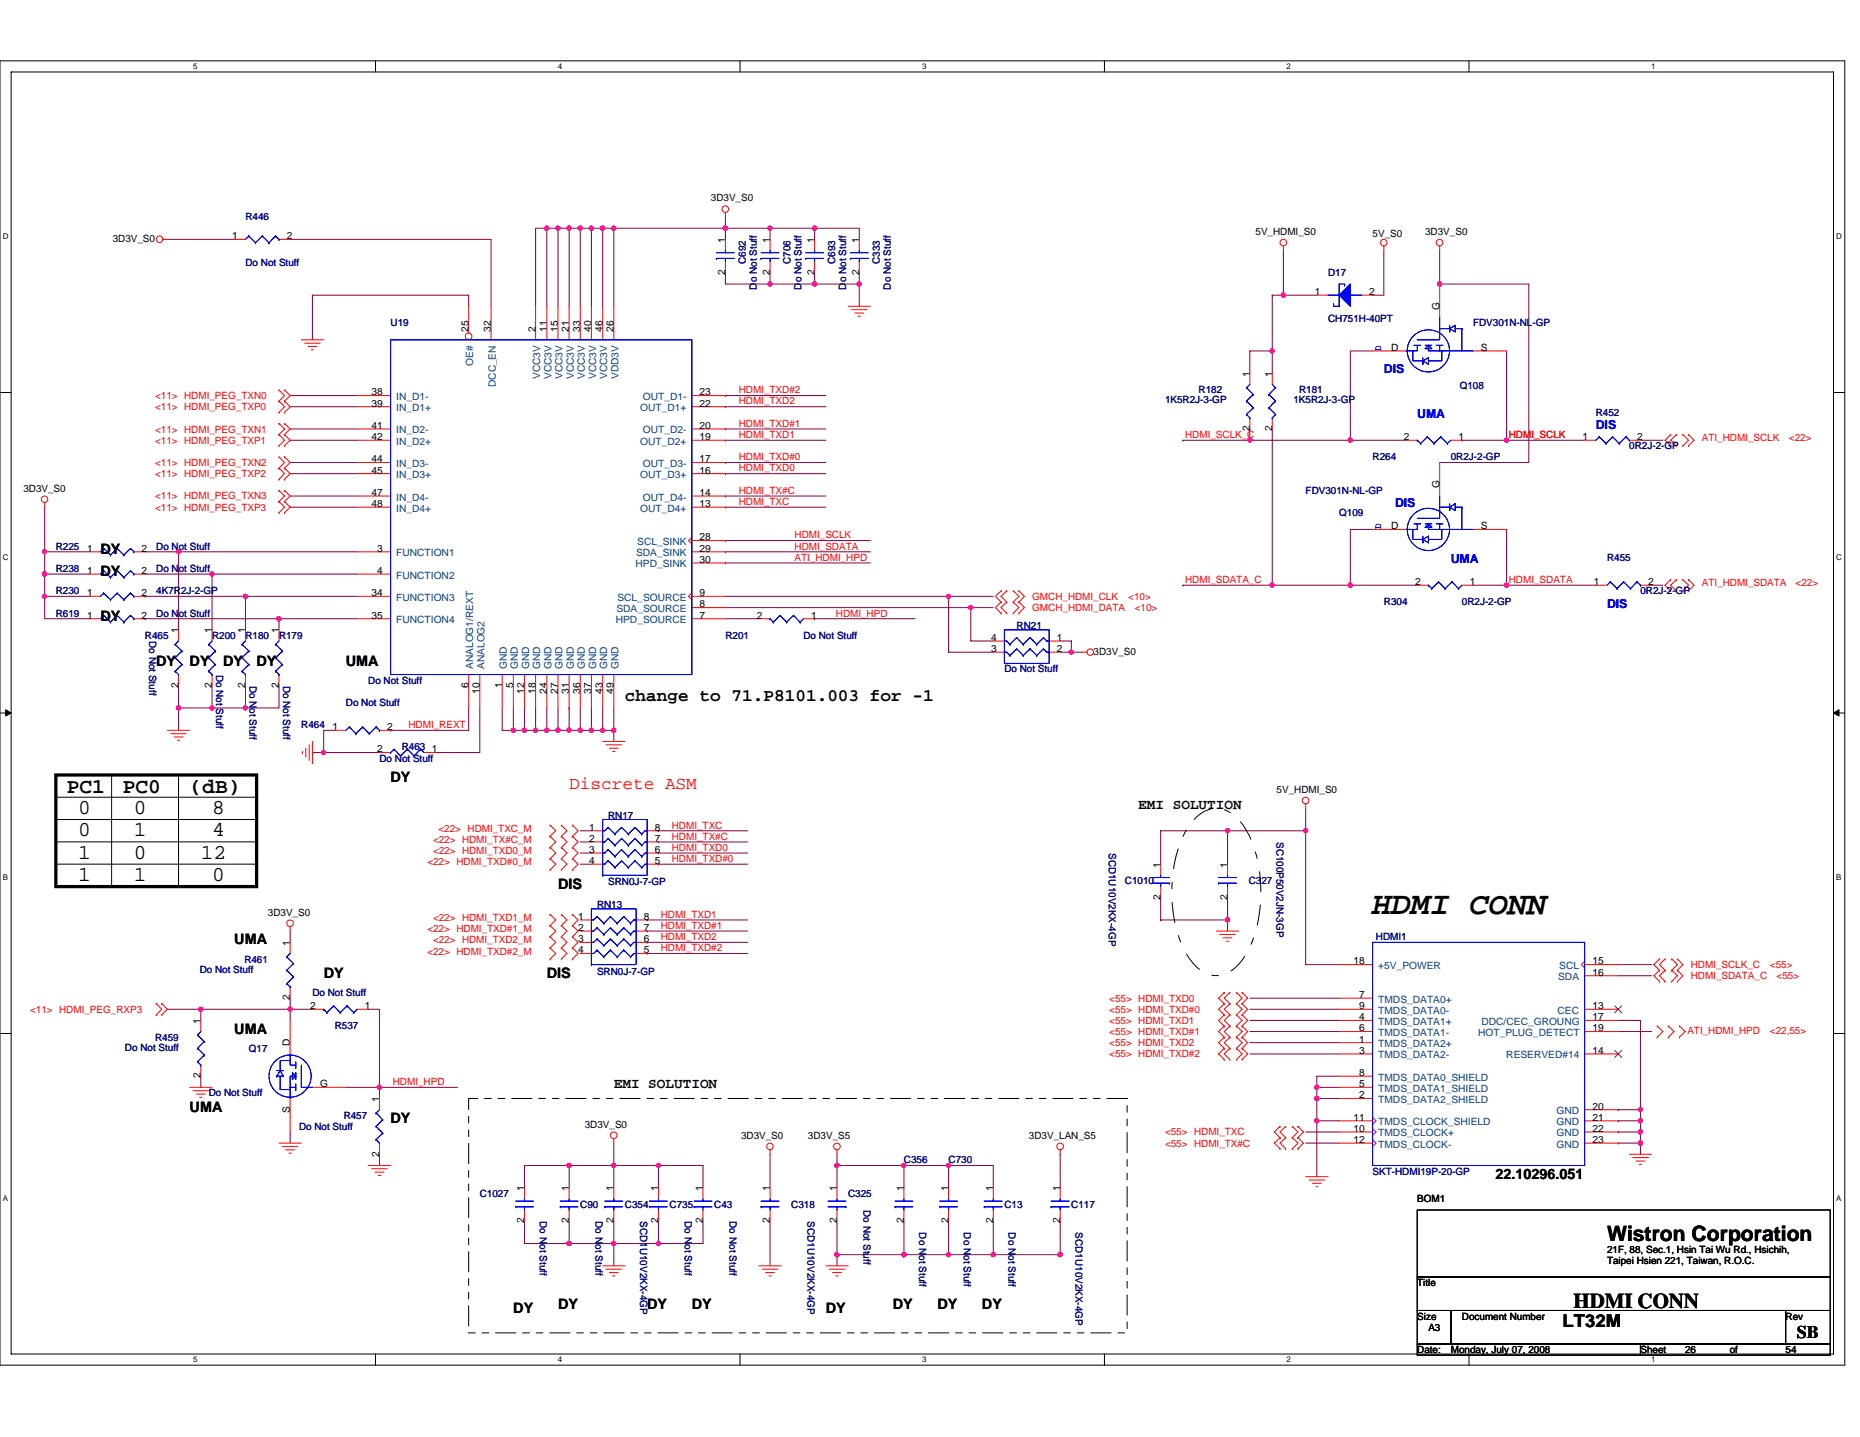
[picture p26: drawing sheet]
<svg xmlns="http://www.w3.org/2000/svg" width="279mm" height="216mm" viewBox="0 0 279 216" stroke-linecap="round" stroke-linejoin="round" font-family="sans-serif">
<defs><g id="words">
<text font-size="4.8" x="206.2" y="137.3">HDMI CONN</text>
<g font-size="3.2">
<text x="10.1" y="119.1">PC1</text>
<text x="18.4" y="119.1">PC0</text>
<text x="28.5" y="119.1">(dB)</text>
<text x="11.7" y="125.6">0</text>
<text x="11.7" y="122.3">0</text>
<text x="20.1" y="122.3">0</text>
<text x="20.1" y="125.6">1</text>
<text x="31.9" y="122.3">8</text>
<text x="31.9" y="125.6">4</text>
<text x="11.7" y="129">1</text>
<text x="20.1" y="129">0</text>
<text x="30.2" y="129">12</text>
<text x="11.7" y="132.3">1</text>
<text x="20.1" y="132.3">1</text>
<text x="31.9" y="132.3">0</text>
<text x="241.4" y="186.4">Wistron Corporation</text>
<text x="236.4" y="196.4">HDMI CONN</text>
</g>
<g font-size="2.7">
<text x="93.9" y="105.3">change to 71.P8101.003 for -1</text>
<text x="234.7" y="199.3">LT32M</text>
<text x="269.9" y="201">SB</text>
</g>
<text font-size="2.7" fill="#f00" x="85.5" y="118.6">Discrete ASM</text>
<g font-size="2.2">
<text x="15.1" y="83.2">DY</text>
<text x="15.1" y="86.6">DY</text>
<text x="15.1" y="93.3">DY</text>
<text x="23.5" y="100">DY</text>
<text x="28.5" y="100">DY</text>
<text x="33.5" y="100">DY</text>
<text x="38.5" y="100">DY</text>
<text x="52" y="100">UMA</text>
<text x="58.7" y="117.4">DY</text>
<text x="171" y="121.6">EMI SOLUTION</text>
<text x="83.8" y="133.5">DIS</text>
<text x="35.2" y="141.9">UMA</text>
<text x="48.6" y="146.9">DY</text>
<text x="82.1" y="146.9">DIS</text>
<text x="35.2" y="155.3">UMA</text>
<text x="28.5" y="167">UMA</text>
<text x="92.2" y="163.5">EMI SOLUTION</text>
<text x="58.7" y="168.7">DY</text>
<text x="224.6" y="177.1">22.10296.051</text>
<text x="77.1" y="197.2">DY</text>
<text x="83.8" y="196.7">DY</text>
<text x="97.2" y="196.7">DY</text>
<text x="103.9" y="196.7">DY</text>
<text x="124.1" y="197.2">DY</text>
<text x="134.1" y="196.7">DY</text>
<text x="140.8" y="196.7">DY</text>
<text x="147.5" y="196.7">DY</text>
</g>
<g font-size="1.8" fill="#00f">
<text x="207.9" y="56.1">DIS</text>
<text x="212.9" y="62.8">UMA</text>
<text x="239.7" y="64.5">DIS</text>
<text x="209.5" y="76.2">DIS</text>
<text x="217.9" y="84.6">UMA</text>
<text x="241.4" y="91.3">DIS</text>
</g>
<g font-size="1.5">
<text x="34.9" y="35.9">1</text>
<text x="43.1" y="35.9">2</text>
<text x="106.8" y="30.3">3D3V_S0</text>
<text x="188.6" y="35.3">5V_HDMI_S0</text>
<text x="206.2" y="35.6">5V_S0</text>
<text x="214.1" y="35.3">3D3V_S0</text>
<text x="16.9" y="36.3">3D3V_S0</text>
<text x="108.9" y="41.3" transform="rotate(-90 108.9 41.3)">2</text>
<text x="108.9" y="36.5" transform="rotate(-90 108.9 36.5)">1</text>
<text x="115.7" y="41.3" transform="rotate(-90 115.7 41.3)">2</text>
<text x="115.7" y="36.5" transform="rotate(-90 115.7 36.5)">1</text>
<text x="122.3" y="41.3" transform="rotate(-90 122.3 41.3)">2</text>
<text x="122.3" y="36.5" transform="rotate(-90 122.3 36.5)">1</text>
<text x="129.1" y="41.3" transform="rotate(-90 129.1 41.3)">2</text>
<text x="129.1" y="36.5" transform="rotate(-90 129.1 36.5)">1</text>
<text x="197.5" y="44.3">1</text>
<text x="205.7" y="44.3">2</text>
<text x="216.2" y="46.5" transform="rotate(-90 216.2 46.5)">G</text>
<text x="70.4" y="49.9" transform="rotate(-90 70.4 49.9)">25</text>
<text x="73.7" y="49.9" transform="rotate(-90 73.7 49.9)">32</text>
<text x="80.4" y="49.9" transform="rotate(-90 80.4 49.9)">2</text>
<text x="82.1" y="49.9" transform="rotate(-90 82.1 49.9)">11</text>
<text x="83.8" y="49.9" transform="rotate(-90 83.8 49.9)">15</text>
<text x="85.5" y="49.9" transform="rotate(-90 85.5 49.9)">21</text>
<text x="87.1" y="49.9" transform="rotate(-90 87.1 49.9)">33</text>
<text x="88.8" y="49.9" transform="rotate(-90 88.8 49.9)">40</text>
<text x="90.5" y="49.9" transform="rotate(-90 90.5 49.9)">46</text>
<text x="92.2" y="49.9" transform="rotate(-90 92.2 49.9)">26</text>
<text x="209" y="52.7">D</text>
<text x="222.4" y="52.7">S</text>
<text x="55.8" y="59.4">38</text>
<text x="105.1" y="59.4">23</text>
<text x="187.7" y="56.6" transform="rotate(-90 187.7 56.6)">1</text>
<text x="191.1" y="56.6" transform="rotate(-90 191.1 56.6)">1</text>
<text x="55.8" y="61.1">39</text>
<text x="55.8" y="64.4">41</text>
<text x="105.1" y="64.4">20</text>
<text x="105.1" y="61.1">22</text>
<text x="187.7" y="64.8" transform="rotate(-90 187.7 64.8)">2</text>
<text x="191.1" y="64.8" transform="rotate(-90 191.1 64.8)">2</text>
<text x="55.8" y="66.1">42</text>
<text x="55.8" y="69.5">44</text>
<text x="55.8" y="71.1">45</text>
<text x="105.1" y="71.1">16</text>
<text x="105.1" y="69.5">17</text>
<text x="105.1" y="66.1">19</text>
<text x="210.9" y="66.1">2</text>
<text x="219.1" y="66.1">1</text>
<text x="237.7" y="66.1">1</text>
<text x="245.9" y="66.1">2</text>
<text x="3.5" y="73.9">3D3V_S0</text>
<text x="55.8" y="74.5">47</text>
<text x="55.8" y="76.2">48</text>
<text x="105.1" y="76.2">13</text>
<text x="105.1" y="74.5">14</text>
<text x="216.2" y="73.4" transform="rotate(-90 216.2 73.4)">G</text>
<text x="13.1" y="82.9">1</text>
<text x="21.3" y="82.9">2</text>
<text x="56.7" y="82.9">3</text>
<text x="105.1" y="81.2">28</text>
<text x="105.1" y="82.9">29</text>
<text x="209" y="79.5">D</text>
<text x="222.4" y="79.5">S</text>
<text x="13.1" y="89.6">1</text>
<text x="13.1" y="86.2">1</text>
<text x="21.3" y="89.6">2</text>
<text x="21.3" y="86.2">2</text>
<text x="55.8" y="89.6">34</text>
<text x="56.7" y="86.2">4</text>
<text x="105.1" y="89.6">9</text>
<text x="105.1" y="84.6">30</text>
<text x="212.6" y="87.9">2</text>
<text x="220.8" y="87.9">1</text>
<text x="239.4" y="87.9">1</text>
<text x="247.6" y="87.9">2</text>
<text x="13.1" y="92.9">1</text>
<text x="21.3" y="92.9">2</text>
<text x="26.8" y="95.1" transform="rotate(-90 26.8 95.1)">1</text>
<text x="31.8" y="95.1" transform="rotate(-90 31.8 95.1)">1</text>
<text x="36.9" y="95.1" transform="rotate(-90 36.9 95.1)">1</text>
<text x="41.9" y="95.1" transform="rotate(-90 41.9 95.1)">1</text>
<text x="55.8" y="92.9">35</text>
<text x="105.1" y="91.3">8</text>
<text x="105.1" y="92.9">7</text>
<text x="113.7" y="92.9">2</text>
<text x="121.9" y="92.9">1</text>
<text x="148.9" y="98">3</text>
<text x="148.9" y="96.3">4</text>
<text x="158.7" y="96.3">1</text>
<text x="158.7" y="98">2</text>
<text x="164.3" y="98.3">3D3V_S0</text>
<text x="26.8" y="103.4" transform="rotate(-90 26.8 103.4)">2</text>
<text x="31.8" y="103.4" transform="rotate(-90 31.8 103.4)">2</text>
<text x="36.9" y="103.4" transform="rotate(-90 36.9 103.4)">2</text>
<text x="41.9" y="103.4" transform="rotate(-90 41.9 103.4)">2</text>
<text x="70.4" y="103.4" transform="rotate(-90 70.4 103.4)">6</text>
<text x="72.1" y="104.2" transform="rotate(-90 72.1 104.2)">10</text>
<text x="75.4" y="103.4" transform="rotate(-90 75.4 103.4)">1</text>
<text x="77.1" y="103.4" transform="rotate(-90 77.1 103.4)">5</text>
<text x="78.8" y="104.2" transform="rotate(-90 78.8 104.2)">12</text>
<text x="80.4" y="104.2" transform="rotate(-90 80.4 104.2)">18</text>
<text x="82.1" y="104.2" transform="rotate(-90 82.1 104.2)">24</text>
<text x="83.8" y="104.2" transform="rotate(-90 83.8 104.2)">27</text>
<text x="85.5" y="104.2" transform="rotate(-90 85.5 104.2)">31</text>
<text x="87.1" y="104.2" transform="rotate(-90 87.1 104.2)">36</text>
<text x="88.8" y="104.2" transform="rotate(-90 88.8 104.2)">37</text>
<text x="90.5" y="104.2" transform="rotate(-90 90.5 104.2)">43</text>
<text x="92.2" y="104.2" transform="rotate(-90 92.2 104.2)">49</text>
<text x="50" y="109.7">1</text>
<text x="56.7" y="113.1">2</text>
<text x="58.2" y="109.7">2</text>
<text x="64.9" y="113.1">1</text>
<text x="191.8" y="119.1">5V_HDMI_S0</text>
<text x="88.5" y="124.8">1</text>
<text x="98.4" y="124.8">8</text>
<text x="88.5" y="126.5">2</text>
<text x="88.5" y="128.1">3</text>
<text x="88.5" y="129.8">4</text>
<text x="98.4" y="129.8">5</text>
<text x="98.4" y="128.1">6</text>
<text x="98.4" y="126.5">7</text>
<text x="174.3" y="130.3" transform="rotate(-90 174.3 130.3)">1</text>
<text x="184.4" y="130.3" transform="rotate(-90 184.4 130.3)">1</text>
<text x="40.2" y="137.6">3D3V_S0</text>
<text x="174.3" y="135.2" transform="rotate(-90 174.3 135.2)">2</text>
<text x="184.4" y="135.2" transform="rotate(-90 184.4 135.2)">2</text>
<text x="43.6" y="142.1" transform="rotate(-90 43.6 142.1)">1</text>
<text x="86.8" y="138.2">1</text>
<text x="86.8" y="139.9">2</text>
<text x="86.8" y="141.6">3</text>
<text x="86.8" y="143.2">4</text>
<text x="96.7" y="143.2">5</text>
<text x="96.7" y="141.6">6</text>
<text x="96.7" y="139.9">7</text>
<text x="96.7" y="138.2">8</text>
<text x="203.3" y="144.9">18</text>
<text x="204.2" y="149.9">7</text>
<text x="239.2" y="144.9">15</text>
<text x="239.2" y="146.6">16</text>
<text x="30.1" y="153.8" transform="rotate(-90 30.1 153.8)">1</text>
<text x="43.6" y="150.3" transform="rotate(-90 43.6 150.3)">2</text>
<text x="46.6" y="151.6">2</text>
<text x="54.8" y="151.6">1</text>
<text x="204.2" y="151.6">9</text>
<text x="204.2" y="153.3">4</text>
<text x="204.2" y="155">6</text>
<text x="239.2" y="155">19</text>
<text x="239.2" y="153.3">17</text>
<text x="239.2" y="151.6">13</text>
<text x="43.6" y="157.2" transform="rotate(-90 43.6 157.2)">D</text>
<text x="204.2" y="156.6">1</text>
<text x="204.2" y="158.3">3</text>
<text x="204.2" y="161.7">8</text>
<text x="239.2" y="158.3">14</text>
<text x="30.1" y="162" transform="rotate(-90 30.1 162)">2</text>
<text x="43.6" y="167.2" transform="rotate(-90 43.6 167.2)">S</text>
<text x="48.1" y="163.3">G</text>
<text x="57" y="165.6" transform="rotate(-90 57 165.6)">1</text>
<text x="204.2" y="163.3">5</text>
<text x="204.2" y="165">2</text>
<text x="239.2" y="166.7">20</text>
<text x="57" y="173.8" transform="rotate(-90 57 173.8)">2</text>
<text x="87.8" y="169.4">3D3V_S0</text>
<text x="111.3" y="171.1">3D3V_S0</text>
<text x="121.4" y="171.1">3D3V_S5</text>
<text x="154.6" y="171.1">3D3V_LAN_S5</text>
<text x="203.3" y="168.4">11</text>
<text x="203.3" y="170.1">10</text>
<text x="203.3" y="171.7">12</text>
<text x="239.2" y="168.4">21</text>
<text x="239.2" y="170.1">22</text>
<text x="239.2" y="171.7">23</text>
<text x="78.8" y="179" transform="rotate(-90 78.8 179)">1</text>
<text x="85.5" y="179" transform="rotate(-90 85.5 179)">1</text>
<text x="92.2" y="179" transform="rotate(-90 92.2 179)">1</text>
<text x="98.9" y="179" transform="rotate(-90 98.9 179)">1</text>
<text x="105.6" y="179" transform="rotate(-90 105.6 179)">1</text>
<text x="115.7" y="179" transform="rotate(-90 115.7 179)">1</text>
<text x="125.7" y="179" transform="rotate(-90 125.7 179)">1</text>
<text x="135.8" y="179" transform="rotate(-90 135.8 179)">1</text>
<text x="142.5" y="179" transform="rotate(-90 142.5 179)">1</text>
<text x="149.2" y="179" transform="rotate(-90 149.2 179)">1</text>
<text x="159.2" y="179" transform="rotate(-90 159.2 179)">1</text>
<text x="78.8" y="183.8" transform="rotate(-90 78.8 183.8)">2</text>
<text x="85.5" y="183.8" transform="rotate(-90 85.5 183.8)">2</text>
<text x="92.2" y="183.8" transform="rotate(-90 92.2 183.8)">2</text>
<text x="98.9" y="183.8" transform="rotate(-90 98.9 183.8)">2</text>
<text x="105.6" y="183.8" transform="rotate(-90 105.6 183.8)">2</text>
<text x="115.7" y="183.8" transform="rotate(-90 115.7 183.8)">2</text>
<text x="125.7" y="183.8" transform="rotate(-90 125.7 183.8)">2</text>
<text x="135.8" y="183.8" transform="rotate(-90 135.8 183.8)">2</text>
<text x="142.5" y="183.8" transform="rotate(-90 142.5 183.8)">2</text>
<text x="149.2" y="183.8" transform="rotate(-90 149.2 183.8)">2</text>
<text x="159.2" y="183.8" transform="rotate(-90 159.2 183.8)">2</text>
<text x="212.9" y="180.7">BOM1</text>
<text x="241.4" y="188.2">21F, 88, Sec.1, Hsin Tai Wu Rd., Hsichih,</text>
<text x="241.4" y="189.9">Taipei Hsien 221, Taiwan, R.O.C.</text>
<text x="212.9" y="193.2">Title</text>
<text x="212.9" y="198.2">Size</text>
<text x="212.9" y="203.3">Date:</text>
<text x="214.6" y="199.9">A3</text>
<text x="217.9" y="203.3">Monday, July 07, 2008</text>
<text x="219.6" y="198.2">Document Number</text>
<text x="246.4" y="203.3">Sheet</text>
<text x="253.1" y="203.3">26</text>
<text x="259.8" y="203.3">of</text>
<text x="268.2" y="198.2">Rev</text>
<text x="268.2" y="203.3">54</text>
</g>
<g font-size="1.5" fill="#000080">
<text x="36.9" y="33.1">R446</text>
<text x="36.9" y="40">Do Not Stuff</text>
<text x="112" y="39.6" transform="rotate(-90 112 39.6)">C692</text>
<text x="118.7" y="39.6" transform="rotate(-90 118.7 39.6)">C706</text>
<text x="125.5" y="39.6" transform="rotate(-90 125.5 39.6)">C693</text>
<text x="132.1" y="39.6" transform="rotate(-90 132.1 39.6)">C333</text>
<text x="199.5" y="41.5">D17</text>
<text x="113.7" y="43.5" transform="rotate(-90 113.7 43.5)">Do Not Stuff</text>
<text x="120.4" y="43.5" transform="rotate(-90 120.4 43.5)">Do Not Stuff</text>
<text x="127.1" y="43.5" transform="rotate(-90 127.1 43.5)">Do Not Stuff</text>
<text x="133.8" y="43.5" transform="rotate(-90 133.8 43.5)">Do Not Stuff</text>
<text x="58.7" y="49">U19</text>
<text x="199.5" y="48.4">CH751H-40PT</text>
<text x="221.3" y="49">FDV301N-NL-GP</text>
<text x="180" y="59.1">R182</text>
<text x="195.1" y="59.1">R181</text>
<text x="219.3" y="58.4">Q108</text>
<text x="175" y="60.6">1K5R2J-3-GP</text>
<text x="194.3" y="60.6">1K5R2J-3-GP</text>
<text x="239.7" y="62.5">R452</text>
<text x="206.2" y="69.2">R264</text>
<text x="217.9" y="69.2">0R2J-2-GP</text>
<text x="244.8" y="67.5">0R2J-2-GP</text>
<text x="196.1" y="74.2">FDV301N-NL-GP</text>
<text x="201.2" y="77.6">Q109</text>
<text x="8.4" y="82.6">R225</text>
<text x="23.5" y="82.6">Do Not Stuff</text>
<text x="8.4" y="89.3">R230</text>
<text x="8.4" y="85.9">R238</text>
<text x="23.5" y="89.3">4K7R2J-2-GP</text>
<text x="23.5" y="85.9">Do Not Stuff</text>
<text x="241.4" y="84.3">R455</text>
<text x="246.4" y="89.3">0R2J-2-GP</text>
<text x="8.4" y="92.6">R619</text>
<text x="21.8" y="96">R465</text>
<text x="23.5" y="92.6">Do Not Stuff</text>
<text x="31.9" y="96">R200</text>
<text x="36.9" y="96">R180</text>
<text x="41.9" y="96">R179</text>
<text x="109" y="96">R201</text>
<text x="120.7" y="96">Do Not Stuff</text>
<text x="152.7" y="94.5">RN21</text>
<text x="207.9" y="91">R304</text>
<text x="219.6" y="91">0R2J-2-GP</text>
<text x="22.4" y="96.3" transform="rotate(90 22.4 96.3)">Do Not Stuff</text>
<text x="32.5" y="101.3" transform="rotate(90 32.5 101.3)">Do Not Stuff</text>
<text x="150.9" y="101">Do Not Stuff</text>
<text x="37.5" y="103" transform="rotate(90 37.5 103)">Do Not Stuff</text>
<text x="42.5" y="103" transform="rotate(90 42.5 103)">Do Not Stuff</text>
<text x="52" y="106">Do Not Stuff</text>
<text x="55.3" y="102.7">Do Not Stuff</text>
<text x="45.3" y="109.4">R464</text>
<text x="60.3" y="112.8">R463</text>
<text x="57" y="114.4">Do Not Stuff</text>
<text x="91.4" y="123">RN17</text>
<text x="166.6" y="128.2" transform="rotate(90 166.6 128.2)">SCD1U10V2KX-4GP</text>
<text x="191.7" y="126.5" transform="rotate(90 191.7 126.5)">SC100P50V2JN-3GP</text>
<text x="89.7" y="136.4">RN13</text>
<text x="91.4" y="133">SRN0J-7-GP</text>
<text x="169" y="132.9">C1010</text>
<text x="187.6" y="132.9">C327</text>
<text x="206.7" y="141.2">HDMI1</text>
<text x="30" y="146.1">Do Not Stuff</text>
<text x="36.7" y="144.6">R461</text>
<text x="46.9" y="149.6">Do Not Stuff</text>
<text x="89.7" y="146.5">SRN0J-7-GP</text>
<text x="50.3" y="154.7">R537</text>
<text x="18.8" y="157.8">Do Not Stuff</text>
<text x="23.3" y="156.3">R459</text>
<text x="37.4" y="158">Q17</text>
<text x="31.3" y="164.7">Do Not Stuff</text>
<text x="44.9" y="169.8">Do Not Stuff</text>
<text x="51.6" y="168.1">R457</text>
<text x="72.1" y="179.8">C1027</text>
<text x="127.4" y="179.8">C325</text>
<text x="135.8" y="174.8">C356</text>
<text x="142.5" y="174.8">C730</text>
<text x="206.2" y="176.5">SKT-HDMI19P-20-GP</text>
<text x="81.1" y="183.5" transform="rotate(90 81.1 183.5)">Do Not Stuff</text>
<text x="87.2" y="181.5">C90</text>
<text x="89.5" y="183.5" transform="rotate(90 89.5 183.5)">Do Not Stuff</text>
<text x="93.9" y="181.5">C354</text>
<text x="96.2" y="183.5" transform="rotate(90 96.2 183.5)">SCD1U10V2KX-4GP</text>
<text x="100.6" y="181.5">C735</text>
<text x="102.9" y="183.5" transform="rotate(90 102.9 183.5)">Do Not Stuff</text>
<text x="107.3" y="181.5">C43</text>
<text x="109.6" y="183.5" transform="rotate(90 109.6 183.5)">Do Not Stuff</text>
<text x="118.9" y="181.5">C318</text>
<text x="121.3" y="183.5" transform="rotate(90 121.3 183.5)">SCD1U10V2KX-4GP</text>
<text x="129.7" y="181.8" transform="rotate(90 129.7 181.8)">Do Not Stuff</text>
<text x="138.1" y="185.2" transform="rotate(90 138.1 185.2)">Do Not Stuff</text>
<text x="144.8" y="185.2" transform="rotate(90 144.8 185.2)">Do Not Stuff</text>
<text x="150.9" y="181.5">C13</text>
<text x="151.5" y="185.2" transform="rotate(90 151.5 185.2)">Do Not Stuff</text>
<text x="160.9" y="181.5">C117</text>
<text x="161.5" y="185.2" transform="rotate(90 161.5 185.2)">SCD1U10V2KX-4GP</text>
</g>
<g font-size="1.5" fill="#00f">
<text x="207.5" y="52.7" transform="rotate(-90 207.5 52.7)">D</text>
<text x="207.5" y="79.5" transform="rotate(-90 207.5 79.5)">D</text>
</g>
<g font-size="1.5" fill="#f00">
<text x="23.3" y="59.9">&lt;11&gt; HDMI_PEG_TXN0</text>
<text x="111" y="59.1">HDMI_TXD#2</text>
<text x="23.3" y="65">&lt;11&gt; HDMI_PEG_TXN1</text>
<text x="23.3" y="61.6">&lt;11&gt; HDMI_PEG_TXP0</text>
<text x="111" y="60.8">HDMI_TXD2</text>
<text x="111" y="64.1">HDMI_TXD#1</text>
<text x="111" y="65.8">HDMI_TXD1</text>
<text x="178" y="65.8">HDMI_SCLK_C</text>
<text x="226.7" y="65.8">HDMI_SCLK</text>
<text x="23.3" y="66.7">&lt;11&gt; HDMI_PEG_TXP1</text>
<text x="23.3" y="70">&lt;11&gt; HDMI_PEG_TXN2</text>
<text x="23.3" y="71.7">&lt;11&gt; HDMI_PEG_TXP2</text>
<text x="111" y="70.8">HDMI_TXD0</text>
<text x="111" y="69.2">HDMI_TXD#0</text>
<text x="255.7" y="66.3">ATI_HDMI_SCLK</text>
<text x="268.7" y="66.3">&lt;22&gt;</text>
<text x="23.3" y="75">&lt;11&gt; HDMI_PEG_TXN3</text>
<text x="23.3" y="76.7">&lt;11&gt; HDMI_PEG_TXP3</text>
<text x="111" y="74.2">HDMI_TX#C</text>
<text x="111" y="75.9">HDMI_TXC</text>
<text x="119.4" y="80.9">HDMI_SCLK</text>
<text x="119.4" y="82.6">HDMI_SDATA</text>
<text x="119.4" y="84.2">ATI_HDMI_HPD</text>
<text x="178" y="87.6">HDMI_SDATA_C</text>
<text x="226.7" y="87.6">HDMI_SDATA</text>
<text x="255.7" y="88.1">ATI_HDMI_SDATA</text>
<text x="269.7" y="88.1">&lt;22&gt;</text>
<text x="125.6" y="92.6">HDMI_HPD</text>
<text x="155.1" y="90.1">GMCH_HDMI_CLK</text>
<text x="155.1" y="91.8">GMCH_HDMI_DATA</text>
<text x="169.5" y="90.1">&lt;10&gt;</text>
<text x="170.5" y="91.8">&lt;10&gt;</text>
<text x="61.4" y="109.4">HDMI_REXT</text>
<text x="65.9" y="125">&lt;22&gt; HDMI_TXC_M</text>
<text x="100.9" y="124.5">HDMI_TXC</text>
<text x="64.2" y="130">&lt;22&gt; HDMI_TXD#0_M</text>
<text x="65" y="126.7">&lt;22&gt; HDMI_TX#C_M</text>
<text x="65" y="128.4">&lt;22&gt; HDMI_TXD0_M</text>
<text x="100.9" y="127.8">HDMI_TXD0</text>
<text x="100.9" y="129.5">HDMI_TXD#0</text>
<text x="100.9" y="126.2">HDMI_TX#C</text>
<text x="99.3" y="137.9">HDMI_TXD1</text>
<text x="64.2" y="140.1">&lt;22&gt; HDMI_TXD#1_M</text>
<text x="64.2" y="143.4">&lt;22&gt; HDMI_TXD#2_M</text>
<text x="65" y="138.4">&lt;22&gt; HDMI_TXD1_M</text>
<text x="65" y="141.8">&lt;22&gt; HDMI_TXD2_M</text>
<text x="99.3" y="141.2">HDMI_TXD2</text>
<text x="99.3" y="139.6">HDMI_TXD#1</text>
<text x="99.3" y="142.9">HDMI_TXD#2</text>
<text x="254" y="145.4">HDMI_SCLK_C</text>
<text x="254" y="147.1">HDMI_SDATA_C</text>
<text x="265.9" y="145.4">&lt;55&gt;</text>
<text x="266.9" y="147.1">&lt;55&gt;</text>
<text x="4.5" y="152.1">&lt;11&gt; HDMI_PEG_RXP3</text>
<text x="166.6" y="150.5">&lt;55&gt; HDMI_TXD0</text>
<text x="166.6" y="152.1">&lt;55&gt; HDMI_TXD#0</text>
<text x="166.6" y="153.8">&lt;55&gt; HDMI_TXD1</text>
<text x="166.6" y="155.5">&lt;55&gt; HDMI_TXD#1</text>
<text x="253.5" y="155.3">ATI_HDMI_HPD</text>
<text x="265.9" y="155.3">&lt;22,55&gt;</text>
<text x="166.6" y="157.2">&lt;55&gt; HDMI_TXD2</text>
<text x="166.6" y="158.9">&lt;55&gt; HDMI_TXD#2</text>
<text x="59" y="163">HDMI_HPD</text>
<text x="175" y="170.6">&lt;55&gt; HDMI_TXC</text>
<text x="175" y="172.3">&lt;55&gt; HDMI_TX#C</text>
</g>
<g font-size="1.5" fill="#004080">
<text x="71.1" y="54.9" transform="rotate(-90 71.1 54.9)">OE#</text>
<text x="74.5" y="58.2" transform="rotate(-90 74.5 58.2)">DCC_EN</text>
<text x="81.2" y="57" transform="rotate(-90 81.2 57)">VCC3V</text>
<text x="82.8" y="57" transform="rotate(-90 82.8 57)">VCC3V</text>
<text x="84.5" y="57" transform="rotate(-90 84.5 57)">VCC3V</text>
<text x="86.2" y="57" transform="rotate(-90 86.2 57)">VCC3V</text>
<text x="87.9" y="57" transform="rotate(-90 87.9 57)">VCC3V</text>
<text x="89.5" y="57" transform="rotate(-90 89.5 57)">VCC3V</text>
<text x="91.2" y="57" transform="rotate(-90 91.2 57)">VCC3V</text>
<text x="92.9" y="57" transform="rotate(-90 92.9 57)">VDD3V</text>
<text x="59.5" y="60.1">IN_D1-</text>
<text x="59.5" y="61.8">IN_D1+</text>
<text x="59.5" y="65.1">IN_D2-</text>
<text x="96.2" y="61.8">OUT_D1+</text>
<text x="96.6" y="65.1">OUT_D2-</text>
<text x="96.6" y="60.1">OUT_D1-</text>
<text x="59.5" y="66.8">IN_D2+</text>
<text x="59.5" y="70.2">IN_D3-</text>
<text x="59.5" y="71.8">IN_D3+</text>
<text x="96.2" y="71.8">OUT_D3+</text>
<text x="96.2" y="66.8">OUT_D2+</text>
<text x="96.6" y="70.2">OUT_D3-</text>
<text x="59.5" y="75.2">IN_D4-</text>
<text x="59.5" y="76.9">IN_D4+</text>
<text x="96.2" y="76.9">OUT_D4+</text>
<text x="96.6" y="75.2">OUT_D4-</text>
<text x="59.5" y="83.6">FUNCTION1</text>
<text x="95.5" y="83.6">SDA_SINK</text>
<text x="95.7" y="81.9">SCL_SINK</text>
<text x="59.5" y="86.9">FUNCTION2</text>
<text x="95.5" y="85.3">HPD_SINK</text>
<text x="59.5" y="90.3">FUNCTION3</text>
<text x="59.5" y="93.6">FUNCTION4</text>
<text x="92.5" y="93.6">HPD_SOURCE</text>
<text x="92.6" y="92">SDA_SOURCE</text>
<text x="92.8" y="90.3">SCL_SOURCE</text>
<text x="71.1" y="100.5" transform="rotate(-90 71.1 100.5)">ANALOG1/REXT</text>
<text x="72.8" y="100.5" transform="rotate(-90 72.8 100.5)">ANALOG2</text>
<text x="76.1" y="100.5" transform="rotate(-90 76.1 100.5)">GND</text>
<text x="77.8" y="100.5" transform="rotate(-90 77.8 100.5)">GND</text>
<text x="79.5" y="100.5" transform="rotate(-90 79.5 100.5)">GND</text>
<text x="81.2" y="100.5" transform="rotate(-90 81.2 100.5)">GND</text>
<text x="82.8" y="100.5" transform="rotate(-90 82.8 100.5)">GND</text>
<text x="84.5" y="100.5" transform="rotate(-90 84.5 100.5)">GND</text>
<text x="86.2" y="100.5" transform="rotate(-90 86.2 100.5)">GND</text>
<text x="87.9" y="100.5" transform="rotate(-90 87.9 100.5)">GND</text>
<text x="89.5" y="100.5" transform="rotate(-90 89.5 100.5)">GND</text>
<text x="91.2" y="100.5" transform="rotate(-90 91.2 100.5)">GND</text>
<text x="92.9" y="100.5" transform="rotate(-90 92.9 100.5)">GND</text>
<text x="207" y="145.6">+5V_POWER</text>
<text x="234.1" y="147.3">SDA</text>
<text x="234.2" y="145.6">SCL</text>
<text x="207" y="150.6">TMDS_DATA0+</text>
<text x="207" y="152.3">TMDS_DATA0-</text>
<text x="207" y="154">TMDS_DATA1+</text>
<text x="207" y="155.7">TMDS_DATA1-</text>
<text x="222" y="155.7">HOT_PLUG_DETECT</text>
<text x="222.5" y="154">DDC/CEC_GROUNG</text>
<text x="234" y="152.3">CEC</text>
<text x="207" y="157.3">TMDS_DATA2+</text>
<text x="207" y="159">TMDS_DATA2-</text>
<text x="226.3" y="159">RESERVED#14</text>
<text x="207" y="162.4">TMDS_DATA0_SHIELD</text>
<text x="207" y="164">TMDS_DATA1_SHIELD</text>
<text x="207" y="165.7">TMDS_DATA2_SHIELD</text>
<text x="233.8" y="167.4">GND</text>
<text x="207" y="169.1">TMDS_CLOCK_SHIELD</text>
<text x="207" y="170.8">TMDS_CLOCK+</text>
<text x="207" y="172.4">TMDS_CLOCK-</text>
<text x="233.8" y="169.1">GND</text>
<text x="233.8" y="170.8">GND</text>
<text x="233.8" y="172.4">GND</text>
</g>
<g font-size="1.2">
<text x="29" y="10.4">5</text>
<text x="83.8" y="10.4">4</text>
<text x="138.5" y="10.4">3</text>
<text x="193.3" y="10.4">2</text>
<text x="248" y="10.4">1</text>
<text x=".4" y="36">D</text>
<text x="275.8" y="36">D</text>
<text x=".4" y="84.1">C</text>
<text x="275.8" y="84.1">C</text>
<text x=".4" y="132.3">B</text>
<text x="275.8" y="132.3">B</text>
<text x=".4" y="180.4">A</text>
<text x="275.8" y="180.4">A</text>
<text x="29" y="204.7">5</text>
<text x="83.8" y="204.7">4</text>
<text x="138.5" y="204.7">3</text>
<text x="193.3" y="204.7">2</text>
<text x="248" y="204.7">1</text>
</g>
</g></defs>
<path d="M0 9.1h277.1v196h-277.1zM1.7 10.8h273.7v192.6h-273.7z" fill="none" stroke="#000" stroke-width=".15"/>
<g fill="#fff">
<path d="M29 9.3h.7v1.4h-.7z"/>
<path d="M29 203.6h.7v1.4h-.7z"/>
</g>
<path d="M56.4 9.1v1.7M56.4 203.4v1.7" fill="none" stroke="#000" stroke-width=".15"/>
<g fill="#fff">
<path d="M83.8 9.3h.6v1.4h-.6z"/>
<path d="M83.8 203.6h.6v1.4h-.6z"/>
</g>
<path d="M111.2 9.1v1.7M111.2 203.4v1.7" fill="none" stroke="#000" stroke-width=".15"/>
<g fill="#fff">
<path d="M138.5 9.3h.7v1.4h-.7z"/>
<path d="M138.5 203.6h.7v1.4h-.7z"/>
</g>
<path d="M165.9 9.1v1.7M165.9 203.4v1.7" fill="none" stroke="#000" stroke-width=".15"/>
<g fill="#fff">
<path d="M193.3 9.3h.6v1.4h-.6z"/>
<path d="M193.3 203.6h.6v1.4h-.6z"/>
</g>
<path d="M220.7 9.1v1.7M220.7 203.4v1.7" fill="none" stroke="#000" stroke-width=".15"/>
<g fill="#fff">
<path d="M248 9.3h.7v1.4h-.7z"/>
<path d="M248 203.6h.7v1.4h-.7z"/>
<path d="M.4 34.9h.9v1.3h-.9z"/>
<path d="M275.8 34.9h.9v1.3h-.9z"/>
<path d="M.4 83h.9v1.4h-.9z"/>
<path d="M275.8 83h.9v1.4h-.9z"/>
</g>
<path d="M0 59h1.7M275.4 59h1.7" fill="none" stroke="#000" stroke-width=".15"/>
<g fill="#fff">
<path d="M.4 131.2h.8v1.3h-.8z"/>
<path d="M275.8 131.2h.8v1.3h-.8z"/>
</g>
<path d="M0 107.1h1.7M275.4 107.1h1.7" fill="none" stroke="#000" stroke-width=".15"/>
<path d="M.8 106.6l.9 .5-.9 .5zM275.4 107.1l.8-.5v1z" fill="#000" stroke="#000" stroke-width=".15"/>
<g fill="#fff">
<path d="M.4 179.3h.8v1.4h-.8z"/>
<path d="M275.8 179.3h.8v1.4h-.8z"/>
</g>
<g fill="none" stroke="#000" stroke-width=".15">
<path d="M8.4 119.8h30.1M16.8 116.4v16.8M26.8 116.4v16.8M38.5 119.8h.1M8.4 126.5h30.1M8.4 123.1h30.1M8.4 129.8h30.1M16.8 133.2h.1M26.8 133.2h.1M38.5 123.1h.1M38.5 129.8h.1M0 155.3h1.7"/>
<path d="M275.4 155.3h1.7M212.9 196.9h5v5h-5zM212.9 181.8h62v10.1h-62zM212.9 191.9h62v5h-62zM217.9 196.9h50.3v5h-50.3zM268.2 196.9h6.7v5h-6.7zM212.9 201.9h33.5v1.7h-33.5zM246.4 201.9h28.5v1.7h-28.5z"/>
</g>
<g fill="none" stroke="#800040" stroke-width=".15">
<path d="M25.1 36h10.1M43.6 36h30.2v10M82.1 34.3h-1.6v11.7M82.1 34.3h.1M83.8 34.3h-1.7v11.7M83.8 34.3h.1M83.8 34.3h1.7M83.8 34.3v11.7M85.5 34.3h.1M85.5 34.3h1.7M85.5 34.3v11.7M87.2 34.3h.1"/>
<path d="M88.8 34.3h-1.6v11.7M88.8 34.3h.1M88.8 34.3h1.7M88.8 34.3v11.7M90.5 34.3h.1M92.2 34.3h-1.7v11.7M92.2 34.3h.1M92.2 34.3h16.8M92.2 34.3v11.7M109 32.6v1.7M109 34.3v1.7M109 34.3h6.7v1.7"/>
<path d="M109 34.3h.1M115.7 34.3h.1M115.7 34.3h6.7M122.4 34.3h6.7v1.7M122.4 34.3h.1M122.4 34.3v1.7M192.8 37.6v6.7M207.9 37.6v6.7h-1.7M216.3 37.6v5.1M43.6 59.4h10M70.4 46v-1.7h-23.5v6.8M109 41v1.7h6.7"/>
<path d="M109 59.4h.1M109 59.4h15.1M115.7 41v1.7M115.7 42.7h.1M115.7 42.7h13.4M122.4 41v1.7M122.4 42.7h.1M129.1 42.7h.1M129.1 41v1.7M129.1 42.7v3.3M187.7 56.1v-3.4h3.4v3.4M191.1 44.3h.1"/>
<path d="M191.1 44.3h1.7M191.1 44.3v8.4M192.8 44.3h.1M192.8 44.3h5M206.2 52.7h-3.4v13.4M216.3 42.7h13.4v26.8h-13.4M216.3 42.7h.1M226.3 52.7v13.4M6.7 76.2v6.7M43.6 61.1h10M43.6 76.2h10M43.6 66.1h10"/>
<path d="M43.6 74.5h10M43.6 69.5h10M43.6 64.5h10M43.6 71.2h10M109 61.1h.1M109 64.5h.1M109 66.1h.1M109 71.2h.1M109 69.5h.1M109 74.5h.1M109 76.2h.1M109 66.1h15.1"/>
<path d="M109 61.1h15.1M109 64.5h15.1M109 71.2h15.1M109 69.5h15.1M109 74.5h15.1M109 76.2h15.1M177.7 66.1h.1M177.7 66.1h25.1M187.7 64.5v1.6M187.7 66.1h.1M191.1 64.5v23.4M202.8 66.1h8.4"/>
<path d="M202.8 66.1h.1M206.2 79.5h-3.4v8.4h-11.7M219.6 66.1h.1M219.6 66.1h18.4M226.3 66.1h.1M226.3 79.5h.1M226.3 79.5v8.4M246.4 66.1h3.4M6.7 89.6v3.4h6.7M6.7 82.9h6.7M6.7 82.9v3.4h6.7M6.7 82.9h.1"/>
<path d="M6.7 89.6h.1M6.7 86.3h.1M6.7 89.6h6.7M6.7 86.3v3.3M21.8 93h.1M21.8 89.6h.1M21.8 86.3h10.1M21.8 82.9h5M21.8 93h20.1M21.8 89.6h15.1M26.8 82.9h26.8M26.8 82.9h.1"/>
<path d="M26.8 82.9v11.7M31.9 86.3h.1M31.9 86.3v8.3M31.9 86.3h21.7M36.9 89.6h16.7M36.9 89.6v5M41.9 93h11.7M41.9 93v1.6M109 81.2h.1M109 84.6h.1M109 82.9h.1M109 93h5"/>
<path d="M109 89.6h33.5M109 91.3h36.8M109 81.2h21.7M109 84.6h21.7M109 82.9h21.7M122.4 93h.1M122.4 93h15.1M142.5 89.6h.1M142.5 89.6v8.4h6.7M142.5 89.6h6.7M145.8 91.3h.1M145.8 91.3v5h3.4"/>
<path d="M145.8 91.3h3.4M159.3 96.3h1.6M159.3 98h1.6M160.9 96.3h.1M160.9 98h1.7M160.9 96.3v1.7M177.7 87.9h.1M177.7 87.9h13.4M191.1 87.9h.1M202.8 87.9h.1M202.8 87.9h10.1M221.3 87.9h5"/>
<path d="M226.3 87.9h.1M226.3 87.9h13.4M248.1 87.9h1.7M26.8 103v3.4M26.8 106.4h.1M26.8 106.4v3.3M31.9 103v3.4h-5.1M31.9 106.4h.1M36.9 106.4h.1M36.9 103v3.4h-5M41.9 103v3.4h-5M46.9 113.1h1.7"/>
<path d="M48.6 113.1h.1M48.6 113.1h8.4M50.3 109.7h-1.7v3.4M58.7 109.7h.1M70.4 106.4v3.3h-11.7M72.1 106.4v6.7h-6.7M75.4 106.4v3.3h1.7M77.1 106.4v3.3M77.1 109.7h.1M77.1 109.7h8.4M78.8 106.4v3.3M78.8 109.7h.1"/>
<path d="M80.5 106.4v3.3M80.5 109.7h.1M82.1 106.4v3.3M82.1 109.7h.1M83.8 106.4v3.3M83.8 109.7h.1M85.5 106.4h.1M85.5 109.7h1.7M85.5 106.4v3.3M87.2 106.4v3.3M87.2 109.7h.1M87.2 109.7h5"/>
<path d="M88.8 106.4v3.3M88.8 109.7h.1M90.5 106.4v3.3M90.5 109.7h.1M92.2 109.7h.1M92.2 106.4v3.3M92.2 109.7v1.7M43.6 139.9v1.7M87.2 126.5h1.6M87.2 124.8h1.6M87.2 129.8h1.6M87.2 128.2h1.6"/>
<path d="M97.2 139.9h.1M97.2 138.2h.1M97.2 139.9h15.1M97.2 138.2h15.1M98.9 128.2h.1M98.9 129.8h.1M98.9 126.5h.1M98.9 124.8h.1M98.9 128.2h13.4M98.9 129.8h13.4M98.9 126.5h13.4M98.9 124.8h13.4"/>
<path d="M174.3 138.2h.1M174.3 134.9v3.3M174.3 138.2h10.1M184.4 124.8h.1M184.4 124.8v5M184.4 138.2v1.7M184.4 134.9v3.3M184.4 124.8h-10.1v5M184.4 124.8h11.7M196.1 124.8h.1M196.1 124.8v20.1h5.1M196.1 121.5v3.3"/>
<path d="M25.1 151.6h5.1v1.7M30.2 151.6h.1M30.2 151.6h13.4M43.6 151.6v1.7M43.6 150v1.6M43.6 151.6h3.3M55.3 151.6h1.7v11.8M97.2 141.6h.1M97.2 143.3h.1M97.2 141.6h15.1M97.2 143.3h15.1M187.7 151.6h13.5"/>
<path d="M187.7 150h13.5M187.7 155h13.5M187.7 153.3h13.5M187.7 156.7h13.5M187.7 158.3h13.5M243.1 153.3h3.3v13.4M243.1 155h5M243.1 146.6h5M243.1 144.9h5M30.2 161.7v1.7M43.6 170.1v1.6M52 163.4h5v1.6"/>
<path d="M57 173.4v1.7M57 163.4h.1M57 163.4h11.7M85.5 175.1v3.4M85.5 175.1h.1M85.5 175.1h20.1v3.4M85.5 175.1h-6.7v3.4M92.2 175.1v3.4M92.2 171.7v3.4M92.2 175.1h.1M98.9 175.1h.1M98.9 175.1v3.4"/>
<path d="M115.7 173.4v5.1M125.7 173.4v1.7M125.7 175.1v3.4M125.7 175.1h10.1M135.8 175.1h.1M135.8 175.1v3.4M135.8 175.1h6.7M142.5 175.1h.1M142.5 175.1v3.4M142.5 175.1h6.7v3.4M159.3 173.4v5.1M196.1 171.7h5.1"/>
<path d="M196.1 170.1h5.1M197.8 168.4h3.4M197.8 163.4h.1M197.8 165h.1M197.8 163.4v1.6M197.8 168.4h.1M197.8 163.4h3.4M197.8 165h3.4M197.8 165v11.8M201.2 161.7h-3.4v1.7M243.1 170.1h.1M243.1 171.7h.1"/>
<path d="M243.1 166.7h.1M243.1 168.4h.1M243.1 170.1h3.3M243.1 171.7h3.3M243.1 166.7h3.3M243.1 168.4h3.3M246.4 166.7v1.7M246.4 171.7v1.7M246.4 168.4v3.3M78.8 183.5v3.3h6.7M85.5 183.5v3.3M85.5 186.8h.1"/>
<path d="M92.2 183.5v3.3M92.2 186.8v3.4M92.2 186.8h.1M98.9 186.8h.1M98.9 183.5v3.3M105.6 183.5v3.3h-20.1M115.7 183.5v6.7M125.7 183.5v5M125.7 188.5v1.7M135.8 188.5h.1M135.8 183.5v5M142.5 183.5v5"/>
<path d="M142.5 188.5h.1M149.2 188.5h.1M149.2 183.5v5M159.3 183.5h.1M159.3 183.5v5h-33.6"/>
</g>
<g fill="#f0f" stroke="#f0f" stroke-width=".15">
<circle cx="202.8" cy="87.9" r=".33"/>
<circle cx="246.4" cy="170.1" r=".33"/>
<circle cx="246.4" cy="171.7" r=".33"/>
<circle cx="246.4" cy="166.7" r=".33"/>
<circle cx="246.4" cy="168.4" r=".33"/>
<circle cx="197.8" cy="163.4" r=".32"/>
<circle cx="197.8" cy="165" r=".32"/>
<circle cx="197.8" cy="168.4" r=".32"/>
<circle cx="196.1" cy="124.8" r=".33"/>
<circle cx="109" cy="34.3" r=".33"/>
<circle cx="122.4" cy="34.3" r=".32"/>
<circle cx="115.6" cy="34.3" r=".32"/>
<circle cx="129.1" cy="42.7" r=".33"/>
<circle cx="122.4" cy="42.7" r=".32"/>
<circle cx="115.6" cy="42.7" r=".32"/>
<circle cx="57" cy="163.4" r=".32"/>
<circle cx="92.2" cy="109.7" r=".33"/>
<circle cx="77.1" cy="109.7" r=".33"/>
<circle cx="90.5" cy="109.7" r=".32"/>
<circle cx="88.8" cy="109.7" r=".32"/>
<circle cx="85.5" cy="109.7" r=".33"/>
<circle cx="78.8" cy="109.7" r=".33"/>
<circle cx="80.4" cy="109.7" r=".32"/>
<circle cx="87.1" cy="109.7" r=".33"/>
<circle cx="31.8" cy="86.2" r=".32"/>
<circle cx="160.9" cy="98" r=".33"/>
<circle cx="145.8" cy="91.3" r=".33"/>
<circle cx="142.5" cy="89.6" r=".33"/>
<circle cx="82.1" cy="109.7" r=".32"/>
<circle cx="83.8" cy="109.7" r=".33"/>
<circle cx="82.1" cy="34.3" r=".32"/>
<circle cx="83.8" cy="34.3" r=".33"/>
<circle cx="85.5" cy="34.3" r=".33"/>
<circle cx="87.1" cy="34.3" r=".33"/>
<circle cx="88.8" cy="34.3" r=".32"/>
<circle cx="90.5" cy="34.3" r=".32"/>
<circle cx="92.2" cy="34.3" r=".33"/>
<circle cx="26.8" cy="82.9" r=".33"/>
<circle cx="36.9" cy="106.4" r=".33"/>
<circle cx="31.8" cy="106.4" r=".32"/>
<circle cx="26.8" cy="106.4" r=".33"/>
<circle cx="48.6" cy="113.1" r=".32"/>
<circle cx="43.6" cy="151.6" r=".33"/>
<circle cx="30.2" cy="151.6" r=".32"/>
<circle cx="191.1" cy="52.7" r=".32"/>
<circle cx="192.8" cy="44.3" r=".33"/>
<circle cx="184.4" cy="124.8" r=".33"/>
<circle cx="125.7" cy="175.1" r=".33"/>
<circle cx="135.8" cy="175.1" r=".33"/>
<circle cx="142.5" cy="175.1" r=".33"/>
<circle cx="125.7" cy="188.5" r=".33"/>
<circle cx="135.8" cy="188.5" r=".33"/>
<circle cx="149.2" cy="188.5" r=".32"/>
<circle cx="85.5" cy="175.1" r=".33"/>
<circle cx="98.9" cy="175.1" r=".32"/>
<circle cx="85.5" cy="186.8" r=".33"/>
<circle cx="98.9" cy="186.8" r=".32"/>
<circle cx="159.2" cy="188.5" r=".33"/>
<circle cx="92.2" cy="175.1" r=".33"/>
<circle cx="92.2" cy="186.8" r=".33"/>
<circle cx="184.4" cy="138.2" r=".33"/>
<circle cx="41.9" cy="93" r=".33"/>
<circle cx="36.9" cy="89.6" r=".33"/>
<circle cx="6.7" cy="82.9" r=".32"/>
<circle cx="6.7" cy="89.6" r=".32"/>
<circle cx="6.7" cy="86.2" r=".32"/>
<circle cx="202.8" cy="66.1" r=".33"/>
<circle cx="187.7" cy="66.1" r=".33"/>
<circle cx="226.3" cy="66.1" r=".33"/>
<circle cx="142.5" cy="188.5" r=".33"/>
<circle cx="191.1" cy="87.9" r=".32"/>
<circle cx="226.3" cy="87.9" r=".33"/>
<circle cx="216.2" cy="42.7" r=".32"/>
</g>
<g fill="none" stroke="#f00" stroke-width=".15">
<path d="M24.5 36h.6M35.2 36h1.7M41.9 36h1.7M109 31.9v.7M109 36v1.6M109 39.3v1.7M122.4 36v1.6M122.4 39.3v1.7M129.1 36v1.6M129.1 39.3v1.7M192.8 37v.6M207.9 37v.6"/>
<path d="M216.3 37v.6M41.9 58.6h.1M41.9 58.6l.8 .8-.8 .9M42.7 58.6h.1M42.7 58.6l.9 .8-.9 .9M45.3 51.1h3.3M45.8 51.6h2.3M46.3 52h1.3M46.8 52.6h.3M80.5 46v5.1M82.1 46v5.1M83.8 46v5.1"/>
<path d="M85.5 46v5.1M103.9 59.4h5.1M127.4 46h3.3M127.9 46.5h2.4M128.4 47h1.4M128.9 47.5h.3M187.7 56.1v1.7M191.1 56.1v1.7M197.8 44.3h1.7M204.5 44.3h1.7M206.2 52.7h5M216.3 42.7v5"/>
<path d="M221.3 52.7h5M6.7 75.5v.7M41.9 65.3h.1M41.9 63.6h.1M41.9 67h.1M41.9 70.3h.1M41.9 68.6h.1M41.9 72h.1M41.9 75.4h.1M41.9 73.7h.1M41.9 77h.1M41.9 60.3h.1"/>
<path d="M41.9 62h.1M41.9 63.6l.8 .9-.8 .8M41.9 65.3l.8 .8-.8 .9M41.9 68.6l.8 .9-.8 .8M41.9 70.3l.8 .9-.8 .8M41.9 73.7l.8 .8-.8 .9M41.9 75.4l.8 .8-.8 .8M41.9 60.3l.8 .8-.8 .9M42.7 63.6h.1M42.7 65.3h.1M42.7 67h.1M42.7 68.6h.1"/>
<path d="M42.7 70.3h.1M42.7 72h.1M42.7 73.7h.1M42.7 75.4h.1M42.7 77h.1M42.7 60.3h.1M42.7 62h.1M42.7 63.6l.9 .9-.9 .8M42.7 65.3l.9 .8-.9 .9M42.7 68.6l.9 .9-.9 .8M42.7 70.3l.9 .9-.9 .8M42.7 73.7l.9 .8-.9 .9"/>
<path d="M42.7 75.4l.9 .8-.9 .8M42.7 60.3l.9 .8-.9 .9M103.9 66.1h5.1M103.9 76.2h5.1M103.9 74.5h5.1M103.9 71.2h5.1M103.9 69.5h5.1M103.9 64.5h5.1M103.9 61.1h5.1M187.7 62.8v1.7M191.1 62.8v1.7M206.2 79.5h5"/>
<path d="M211.2 66.1h1.7M216.3 69.5v5M217.9 66.1h1.7M221.3 79.5h5M238 66.1h1.7M244.8 66.1h1.6M251 65.3h.1M251 67h.1M251 65.3l-.9 .8 .9 .9M251.8 67h.1M251.8 65.3h.1M251.8 65.3l-.8 .8 .8 .9"/>
<path d="M252.8 65.3h.1M252.8 67h.1M252.8 65.3l.8 .8-.8 .9M253.6 65.3h.1M253.6 67h.1M253.6 65.3l.9 .8-.9 .9M13.4 89.6h1.7M13.4 86.3h1.7M13.4 93h1.7M20.1 89.6h1.7M20.1 86.3h1.7M20.1 93h1.7"/>
<path d="M26.8 94.6v1.7M31.9 94.6v1.7M41.9 94.6v1.7M53.6 86.3h5.1M53.6 82.9h5.1M103.9 89.6h5.1M103.9 93h5.1M103.9 91.3h5.1M103.9 89.1l-.5 .5 .5 .5M114 93h1.7M120.7 93h1.7M149.2 96.3h1.7"/>
<path d="M149.2 98h1.7M150.4 90.4h.1M150.4 88.8h.1M150.4 92.1h.1M150.4 88.8l-.9 .8 .9 .8M150.4 90.4l-.9 .9 .9 .8M151.2 90.4h.1M151.2 88.8h.1M151.2 92.1h.1M151.2 88.8l-.8 .8 .8 .8M151.2 90.4l-.8 .9 .8 .8M152.2 88.8h.1"/>
<path d="M152.2 90.4h.1M152.2 92.1h.1M152.2 88.8l.9 .8-.9 .8M152.2 90.4l.9 .9-.9 .8M153.1 90.4h.1M153.1 88.8h.1M153.1 92.1h.1M153.1 88.8l.8 .8-.8 .8M153.1 90.4l.8 .9-.8 .8M157.6 96.3h1.7M157.6 98h1.7M162.6 98h.7"/>
<path d="M239.7 87.9h1.7M246.4 87.9h1.7M251 87.1h.1M251 88.8h.1M251 87.1l-.9 .8 .9 .9M251.8 88.8h.1M251.8 87.1h.1M251.8 87.1l-.8 .8 .8 .9M252.8 87.1h.1M252.8 88.8h.1M252.8 87.1l.8 .8-.8 .9M253.6 87.1h.1"/>
<path d="M253.6 88.8h.1M253.6 87.1l.9 .8-.9 .9M25.1 109.7h3.4M25.7 110.2h2.3M26.1 110.7h1.4M26.6 111.2h.4M26.8 101.3v1.7M31.9 101.3v1.7M41.9 101.3v1.7M45.4 112.9v.3M45.9 112.4v1.3M46.4 111.9v2.4"/>
<path d="M46.9 111.4v3.3M50.3 109.7h1.7M57 109.7h1.7M57 113.1h1.7M63.7 113.1h1.7M70.4 101.3v5.1M72.1 101.3v5.1M75.4 101.3v5.1M77.1 101.3v5.1M78.8 101.3v5.1M80.5 101.3v5.1M82.1 101.3v5.1"/>
<path d="M90.5 111.4h3.4M91 111.9h2.4M91.5 112.4h1.4M92 112.9h.4M43.6 139.2v.7M82.6 125.6h.1M82.6 127.3h.1M82.6 124h.1M82.6 129h.1M82.6 130.7h.1M82.6 139.1h.1M82.6 137.4h.1"/>
<path d="M82.6 127.3l.9 .9-.9 .8M82.6 125.6l.9 .9-.9 .8M82.6 129l.9 .8-.9 .9M82.6 124l.9 .8-.9 .8M82.6 139.1l.9 .8-.9 .8M82.6 137.4l.9 .8-.9 .9M84.3 127.3h.1M84.3 125.6h.1M84.3 124h.1M84.3 130.7h.1M84.3 129h.1M84.3 139.1h.1"/>
<path d="M84.3 137.4h.1M84.3 125.6l.9 .9-.9 .8M84.3 124l.9 .8-.9 .8M84.3 129l.9 .8-.9 .9M84.3 127.3l.9 .9-.9 .8M84.3 139.1l.9 .8-.9 .8M84.3 137.4l.9 .8-.9 .9M86 125.6h.1M86 127.3h.1M86 124h.1M86 129h.1M86 130.7h.1"/>
<path d="M86 139.1h.1M86 137.4h.1M86 124l.8 .8-.8 .8M86 125.6l.8 .9-.8 .8M86 127.3l.8 .9-.8 .8M86 129l.8 .8-.8 .9M86 137.4l.8 .8-.8 .9M86 139.1l.8 .8-.8 .8M87.2 138.2h1.6M87.2 139.9h1.6M88.8 124.8h1.7M88.8 126.5h1.7"/>
<path d="M88.8 128.2h1.7M88.8 129.8h1.7M95.5 138.2h1.7M95.5 139.9h1.7M97.2 124.8h1.7M97.2 126.5h1.7M97.2 128.2h1.7M97.2 129.8h1.7M174.3 129.8v1.7M174.3 133.2v1.7M182.7 139.9h3.4M184.4 129.8v1.7"/>
<path d="M184.4 133.2v1.7M196.1 120.8v.7M23.5 152.5h.1M23.5 150.8h.1M23.5 150.8l.8 .8-.8 .9M24.3 150.8h.1M24.3 152.5h.1M24.3 150.8l.8 .8-.8 .9M43.6 141.6v1.7M43.6 148.3v1.7M43.6 153.3v5M46.9 151.6h1.7"/>
<path d="M53.6 151.6h1.7M82.6 140.7h.1M82.6 142.4h.1M82.6 144.1h.1M82.6 140.7l.9 .9-.9 .8M82.6 142.4l.9 .9-.9 .8M84.3 140.7h.1M84.3 142.4h.1M84.3 144.1h.1M84.3 140.7l.9 .9-.9 .8M84.3 142.4l.9 .9-.9 .8M86 140.7h.1"/>
<path d="M86 142.4h.1M86 144.1h.1M86 140.7l.8 .9-.8 .8M86 142.4l.8 .9-.8 .8M87.2 141.6h1.6M87.2 143.3h1.6M95.5 141.6h1.7M95.5 143.3h1.7M183.2 140.4h2.4M183.7 140.9h1.4M183.9 150.8h.1M183.9 149.1h.1"/>
<path d="M183.9 152.5h.1M183.9 154.2h.1M183.9 155.8h.1M183.9 157.5h.1M183.9 159.2h.1M183.9 149.1l-.9 .9 .9 .8M183.9 150.8l-.9 .8 .9 .9M183.9 152.5l-.9 .8 .9 .9M183.9 154.2l-.9 .8 .9 .8M183.9 155.8l-.9 .9 .9 .8M183.9 157.5l-.9 .8 .9 .9M184.2 141.4h.4"/>
<path d="M184.7 149.1h.1M184.7 150.8h.1M184.7 152.5h.1M184.7 154.2h.1M184.7 155.8h.1M184.7 157.5h.1M184.7 159.2h.1M184.7 149.1l-.8 .9 .8 .8M184.7 150.8l-.8 .8 .8 .9M184.7 152.5l-.8 .8 .8 .9M184.7 154.2l-.8 .8 .8 .8M184.7 155.8l-.8 .9 .8 .8"/>
<path d="M184.7 157.5l-.8 .8 .8 .9M185.7 150.8h.1M185.7 149.1h.1M185.7 152.5h.1M185.7 154.2h.1M185.7 155.8h.1M185.7 157.5h.1M185.7 159.2h.1M185.7 149.1l.9 .9-.9 .8M185.7 154.2l.9 .8-.9 .8M185.7 150.8l.9 .8-.9 .9M185.7 152.5l.9 .8-.9 .9"/>
<path d="M185.7 155.8l.9 .9-.9 .8M185.7 157.5l.9 .8-.9 .9M186.6 150.8h.1M186.6 149.1h.1M186.6 152.5h.1M186.6 154.2h.1M186.6 155.8h.1M186.6 157.5h.1M186.6 159.2h.1M186.6 155.8l.8 .9-.8 .8M186.6 149.1l.8 .9-.8 .8M186.6 150.8l.8 .8-.8 .9"/>
<path d="M186.6 152.5l.8 .8-.8 .9M186.6 154.2l.8 .8-.8 .8M186.6 157.5l.8 .8-.8 .9M201.2 156.7h5M201.2 158.3h5M201.2 150h5M201.2 151.6h5M201.2 144.9h5M201.2 153.3h5M201.2 155h5M238 158.3h5.1M238 151.6h5.1"/>
<path d="M238 144.4l-.5 .5 .5 .5M238 144.9h5.1M238 153.3h5.1M238 155h5.1M238 146.6h5.1M248.9 155.8h.1M248.9 154.2h.1M248.9 154.2l.9 .8-.9 .8M249.3 145.8h.1M249.3 144.1h.1M249.3 147.4h.1M249.3 144.1l-.9 .8 .9 .9"/>
<path d="M249.3 145.8l-.9 .8 .9 .8M250.1 145.8h.1M250.1 144.1h.1M250.1 147.4h.1M250.1 144.1l-.8 .8 .8 .9M250.1 145.8l-.8 .8 .8 .8M250.6 154.2h.1M250.6 155.8h.1M250.6 154.2l.9 .8-.9 .8M251.1 144.1h.1M251.1 145.8h.1M251.1 147.4h.1"/>
<path d="M251.1 144.1l.9 .8-.9 .9M251.1 145.8l.9 .8-.9 .8M252 145.8h.1M252 144.1h.1M252 147.4h.1M252 144.1l.8 .8-.8 .9M252 145.8l.8 .8-.8 .8M252.3 155.8h.1M252.3 154.2h.1M252.3 154.2l.8 .8-.8 .8M28.5 163.4h3.4M29 163.9h2.3"/>
<path d="M29.5 164.4h1.3M30 164.9h.3M41.9 171.7h3.4M42.4 172.3h2.3M42.9 172.8h1.4M43.4 173.2h.4M43.6 165v5.1M46.9 163.4h5.1M55.3 175.1h3.4M55.8 175.6h2.4M56.3 176.1h1.4M56.8 176.6h.4"/>
<path d="M57 165v1.7M57 171.7v1.7M78.8 178.5v1.6M85.5 178.5v1.6M92.2 171.1v.6M92.2 178.5v1.6M105.6 178.5v1.6M115.7 172.8v.6M115.7 178.5v1.6M125.7 172.8v.6M125.7 178.5v1.6M142.5 178.5v1.6"/>
<path d="M149.2 178.5v1.6M159.3 172.8v.6M159.3 178.5v1.6M192.3 170.9h.1M192.3 169.2h.1M192.3 172.6h.1M192.3 169.2l-.9 .9 .9 .8M192.3 170.9l-.9 .8 .9 .9M193.1 169.2h.1M193.1 170.9h.1M193.1 172.6h.1M193.1 169.2l-.8 .9 .8 .8"/>
<path d="M193.1 170.9l-.8 .8 .8 .9M194.1 170.9h.1M194.1 169.2h.1M194.1 172.6h.1M194.1 169.2l.9 .9-.9 .8M194.1 170.9l.9 .8-.9 .9M195 170.9h.1M195 169.2h.1M195 172.6h.1M195 169.2l.8 .9-.8 .8M195 170.9l.8 .8-.8 .9M196.1 176.8h3.4"/>
<path d="M196.6 177.3h2.4M197.1 177.8h1.4M197.6 178.3h.4M201.2 168.4h5M201.2 170.1h5M201.2 171.7h5M201.2 161.7h5M201.2 163.4h5M201.2 165h5M206.2 167.9l.5 .5-.5 .5M206.2 169.6l.5 .5-.5 .5M206.2 171.2l.5 .5-.5 .6"/>
<path d="M238 168.4h5.1M238 170.1h5.1M238 171.7h5.1M238 166.7h5.1M244.8 173.4h3.3M245.3 173.9h2.3M245.8 174.4h1.3M246.3 174.9h.3M78.8 181.8v1.7M85.5 181.8v1.7M90.5 190.2h3.4M91 190.7h2.4"/>
<path d="M91.5 191.2h1.4M92 191.7h.4M92.2 181.8v1.7M105.6 181.8v1.7M114 190.2h3.3M114.5 190.7h2.3M115 191.2h1.3M115.5 191.7h.3M115.7 181.8v1.7M124.1 190.2h3.3M124.5 190.7h2.4M125.1 191.2h1.3"/>
<path d="M125.6 191.7h.3M125.7 181.8v1.7M142.5 181.8v1.7M149.2 181.8v1.7M159.3 181.8v1.7"/>
<circle cx="24" cy="35.9" r=".49"/>
<circle cx="109" cy="31.4" r=".5"/>
<circle cx="192.8" cy="36.5" r=".5"/>
<circle cx="207.9" cy="36.5" r=".49"/>
<circle cx="216.2" cy="36.5" r=".49"/>
<circle cx="6.7" cy="75" r=".49"/>
<circle cx="163.8" cy="98" r=".49"/>
<circle cx="43.6" cy="138.7" r=".5"/>
<circle cx="196.1" cy="120.3" r=".5"/>
<circle cx="92.2" cy="170.6" r=".5"/>
<circle cx="115.6" cy="172.2" r=".49"/>
<circle cx="125.7" cy="172.2" r=".5"/>
<circle cx="159.2" cy="172.2" r=".5"/>
</g>
<path d="M179.6 122.9a4.1 4.1 0 0 1 6.3 0 15.2 15.2 0 0 1 3.4 9.5 19.6 19.6 0 0 1-2.2 11 5.5 5.5 0 0 1-4.4 3.2 5.5 5.5 0 0 1-4.4-3.2 20.9 20.9 0 0 1-1.5-15.3 12.4 12.4 0 0 1 2.8-5.2z" fill="none" stroke="#000" stroke-width=".15" stroke-dasharray="3 2 1 2"/>
<path d="M70.4 165h98.9v35.3h-98.9z" fill="none" stroke="#000" stroke-width=".15" stroke-dasharray="3 1 1 1 1 1"/>
<path d="M8.4 116.4h30.1v16.8h-30.1z" fill="none" stroke="#000" stroke-width=".49"/>
<g fill="none" stroke="#00f" stroke-width=".15">
<path d="M37.4 35.5h.1M37.4 35.5l-.5 .5M37.4 35.5l1 1M38.4 36.5h.1M39.4 35.5h.1M39.4 35.5l-1 1M39.4 35.5l1 1M40.4 36.5h.1M41.4 35.5h.1M41.4 35.5l-1 1M41.4 35.5l.5 .5M41.9 36h.1"/>
<path d="M107.6 38h2.7M107.6 38.8h.1M107.6 38.8h2.7M109 37.6v.4M109 38.8v.5M121 38h2.7M121 38.8h.1M121 38.8h2.7M122.4 37.6v.4M122.4 38.8v.5M127.7 38h2.7M127.7 38.8h.1"/>
<path d="M127.7 38.8h2.7M129.1 37.6v.4M129.1 38.8v.5M187.2 58.3h.1M187.2 58.3l1.1 1M187.7 57.8l-.5 .5M188.3 59.3h.1M188.3 59.3l-1.1 1M190.6 59.3h.1M190.6 59.3l1 1M191.1 57.8l.5 .5M191.6 58.3h.1"/>
<path d="M191.6 58.3l-1 1M199.5 44.3h1.7M200.3 45.7h.1M202 43v-.3h-.8v3.3h-.9v-.3M202.8 44.3h1.7M212.2 52.7v1.5h1.5v.5v-1M212.4 51.9h1M212.9 51.9v.8h-1.7M213.7 54.2h.1M214.1 51.9h1M214.6 51.9v.8h1.7M214.6 51.9l.5 .5h-1z"/>
<path d="M214.6 51.9h.1M214.6 53.7v1l-.9-.5M214.6 53.7h.1M214.6 53.7l-.9 .5M215.8 51.9h.9M216.3 47.7v3.4h-3.4M216.3 51.9v.8h5M216.6 52.7v1.5h-2M216.6 52.7h.1M217.8 48.9v1v-.5h-1.5M217.8 49.4h.1M218.6 48.9v1l-.8-.5"/>
<path d="M218.6 48.9h.1M218.6 49.4h1M218.6 48.9l-.8 .5M219.6 49.4h.1M219.6 49.4v3.3M187.2 60.3h.1M187.2 62.3h.1M187.2 60.3l1.1 1M187.2 62.3l.5 .5M187.7 62.8h.1M188.3 61.3h.1M188.3 61.3l-1.1 1"/>
<path d="M190.6 61.3h.1M190.6 61.3l1 1M191.1 62.8h.1M191.6 60.3h.1M191.6 62.3h.1M191.6 60.3l-1 1M191.6 62.3l-.5 .5M212.2 79.5v1.5h1.5v.6v-1M212.4 78.7h1M212.9 78.7v.8h-1.7M212.9 66.1h.1M212.9 66.1l.5 .5"/>
<path d="M213.4 66.6h.1M214.1 78.7h1M214.4 65.6h.1M214.4 65.6l1 1M214.4 65.6l-1 1M214.6 78.7v.8h1.7M214.6 78.7l.5 .5h-1zM214.6 78.7h.1M215.4 66.6h.1M215.8 78.7h.9M216.3 74.5v3.4h-3.4M216.3 78.7v.8h5"/>
<path d="M216.4 65.6h.1M216.4 65.6l1 1M216.4 65.6l-1 1M216.6 79.5v1.5h-2M216.6 79.5h.1M217.4 66.6h.1M217.8 75.7v1v-.5h-1.5M217.8 76.2h.1M217.9 66.1l-.5 .5M218.6 75.7v1l-.8-.5M218.6 75.7h.1M218.6 76.2h1"/>
<path d="M218.6 75.7l-.8 .5M219.6 76.2h.1M219.6 76.2v3.3M240.2 65.6h.1M240.2 65.6l-.5 .5M240.2 65.6l1 1M241.2 66.6h.1M242.2 65.6h.1M242.2 65.6l-1 1M242.2 65.6l1 1M243.2 66.6h.1M244.2 65.6h.1"/>
<path d="M244.2 65.6l-1 1M244.2 65.6l.6 .5M244.8 66.1h.1M15.6 89.1h.1M15.6 85.7h.1M15.6 92.5h.1M15.6 89.1l-.5 .5M15.6 89.1l1 1M15.6 85.7l-.5 .6M15.6 85.7l1 1.1M15.6 92.5l-.5 .5M15.6 92.5l1 1"/>
<path d="M16.6 90.1h.1M16.6 86.8h.1M16.6 93.5h.1M17.6 89.1h.1M17.6 85.7h.1M17.6 92.5h.1M17.6 89.1l-1 1M17.6 89.1l1 1M17.6 85.7l-1 1.1M17.6 85.7l1 1.1M17.6 92.5l-1 1M17.6 92.5l1 1"/>
<path d="M18.6 90.1h.1M18.6 86.8h.1M18.6 93.5h.1M19.6 89.1h.1M19.6 85.7h.1M19.6 92.5h.1M19.6 89.1l-1 1M19.6 89.1l.5 .5M19.6 85.7l-1 1.1M19.6 85.7l.5 .6M19.6 92.5l-1 1M19.6 92.5l.5 .5"/>
<path d="M20.1 89.6h.1M20.1 86.3h.1M20.1 93h.1M26.3 96.8h.1M26.3 98.8h.1M26.3 96.8l1 1M26.3 98.8l1 1M26.8 96.3l-.5 .5M27.3 97.8h.1M27.3 99.8h.1M27.3 97.8l-1 1M27.3 99.8l-1 1"/>
<path d="M31.3 96.8h.1M31.3 98.8h.1M31.3 96.8l1 1M31.3 98.8l1 1M31.9 96.3l-.6 .5M32.3 97.8h.1M32.3 99.8h.1M32.3 97.8l-1 1M32.3 99.8l-1 1M41.4 96.8h.1M41.4 98.8h.1M41.4 96.8l1 1"/>
<path d="M41.4 98.8l1 1M41.9 96.3l-.5 .5M42.4 97.8h.1M42.4 99.8h.1M42.4 97.8l-1 1M42.4 99.8l-1 1M115.7 93h.1M115.7 93l.5 .5M116.2 93.5h.1M117.2 92.5h.1M117.2 92.5l1 1M117.2 92.5l-1 1"/>
<path d="M118.2 93.5h.1M119.2 92.5h.1M119.2 92.5l1 1M119.2 92.5l-1 1M120.2 93.5h.1M120.7 93l-.5 .5M150.9 96.3h.3l.5 .5M150.9 98h.3l.5 .5M150.9 94.6h6.7v5.1h-6.7zM151.7 96.8h.1M151.7 98.5h.1M152.7 95.8h.1"/>
<path d="M152.7 97.5h.1M152.7 95.8l1 1M152.7 95.8l-1 1M152.7 97.5l-1 1M152.7 97.5l1 1M153.7 96.8h.1M153.7 98.5h.1M154.7 95.8h.1M154.7 97.5h.1M154.7 95.8l1 1M154.7 95.8l-1 1M154.7 97.5l-1 1"/>
<path d="M154.7 97.5l1 1M155.7 96.8h.1M155.7 98.5h.1M156.7 95.8l.5 .5h.4M156.7 95.8h.1M156.7 97.5h.1M156.7 97.5l.5 .5h.4M156.7 95.8l-1 1M156.7 97.5l-1 1M157.6 98h.1M213.7 81h.1M214.6 80.6v1l-.9-.6"/>
<path d="M214.6 80.6h.1M214.6 80.6l-.9 .4M241.9 87.4h.1M241.9 87.4l-.5 .5M241.9 87.4l1 1M242.9 88.4h.1M243.9 87.4h.1M243.9 87.4l-1 1M243.9 87.4l1 1M244.9 88.4h.1M245.9 87.4h.1M245.9 87.4l-1 1"/>
<path d="M245.9 87.4l.5 .5M246.4 87.9h.1M26.3 100.8h.1M26.3 100.8l.5 .5M26.8 101.3h.1M31.3 100.8h.1M31.3 100.8l.6 .5M31.9 101.3h.1M41.4 100.8h.1M41.4 100.8l.5 .5M41.9 101.3h.1M52.5 109.2h.1"/>
<path d="M52.5 109.2l-.5 .5M52.5 109.2l1 1M53.5 110.2h.1M54.5 109.2h.1M54.5 109.2l-1 1M54.5 109.2l1 1M55.5 110.2h.1M56.5 109.2h.1M56.5 109.2l-1 1M56.5 109.2l.5 .5M57 109.7h.1M58.7 113.1h.1"/>
<path d="M59.2 112.6h.1M59.2 112.6l1 1M59.2 112.6l-.5 .5M60.2 113.6h.1M61.2 112.6h.1M61.2 112.6l1 1M61.2 112.6l-1 1M62.2 113.6h.1M63.2 112.6h.1M63.2 112.6l.5 .5M63.2 112.6l-1 1M88.8 136.5h6.7v8.4h-6.7z"/>
<path d="M89.7 137.7l-.5 .5h-.4M89.7 137.7h.1M89.7 139.4h.1M89.7 139.4l-.5 .5h-.4M89.7 137.7l1 1M89.7 139.4l1 1M90.5 123.1h6.7v8.4h-6.7zM90.5 131.5h.1M90.7 138.7h.1M91.4 124.3l-.6 .5h-.3M91.4 124.3h.1M91.4 126h.1"/>
<path d="M91.4 126l-.6 .5h-.3M91.4 127.7l-.6 .5h-.3M91.4 127.7h.1M91.4 129.3h.1M91.4 129.3l-.6 .5h-.3M91.4 124.3l1 1M91.4 126l1 1M91.4 127.7l1 1M91.4 129.3l1 1M91.7 137.7h.1M91.7 139.4h.1M91.7 137.7l-1 1"/>
<path d="M91.7 137.7l1 1M91.7 139.4l1 1M91.7 139.4l-1 1M92.4 125.3h.1M92.4 127h.1M92.4 128.7h.1M92.4 130.3h.1M92.7 138.7h.1M93.4 124.3h.1M93.4 126h.1M93.4 127.7h.1M93.4 129.3h.1"/>
<path d="M93.4 124.3l-1 1M93.4 124.3l1 1M93.4 126l1 1M93.4 126l-1 1M93.4 127.7l-1 1M93.4 127.7l1 1M93.4 129.3l1 1M93.4 129.3l-1 1M93.7 137.7h.1M93.7 139.4h.1M93.7 137.7l-1 1M93.7 137.7l1 1"/>
<path d="M93.7 139.4l1 1M93.7 139.4l-1 1M94.4 125.3h.1M94.4 127h.1M94.4 128.7h.1M94.4 130.3h.1M94.7 138.7h.1M95.4 124.3h.1M95.4 126h.1M95.4 127.7h.1M95.4 129.3h.1M95.4 124.3l-1 1"/>
<path d="M95.4 124.3l1 1M95.4 126l1 1M95.4 126l-1 1M95.4 127.7l-1 1M95.4 127.7l1 1M95.4 129.3l1 1M95.4 129.3l-1 1M95.5 138.2h-.3l-.5 .5M95.5 139.9h-.3l-.5 .5M96.4 125.3h.1M96.4 127h.1M96.4 128.7h.1"/>
<path d="M96.4 130.3h.1M97.2 124.8h-.3l-.5 .5M97.2 126.5h-.3l-.5 .5M97.2 128.2h-.3l-.5 .5M97.2 129.8h-.3l-.5 .5M173 131.8h2.7M173 132.7h2.7M174.3 131.5v.3M174.3 132.7v.5M175.7 132.7h.1M183 131.8h2.7M183 132.7h.1"/>
<path d="M183 132.7h2.7M184.4 131.5v.3M184.4 132.7v.5M43.1 143.8h.1M43.1 145.8h.1M43.1 147.8h.1M43.1 143.8l1 1M43.1 145.8l1 1M43.1 147.8l.5 .5M43.6 148.3h.1M43.6 158.3v1.7h.8M43.6 159.3h-1.5v1.5h.5h-1"/>
<path d="M43.6 143.3l-.5 .5M44.1 144.8h.1M44.1 146.8h.1M44.1 144.8l-1 1M44.1 146.8l-1 1M44.4 159.5v1M48.6 151.6h.1M48.6 151.6l.5 .5M49.1 152.1h.1M50.1 151.1h.1M50.1 151.1l1 1M50.1 151.1l-1 1"/>
<path d="M51.1 152.1h.1M52.1 151.1h.1M52.1 151.1l1 1M52.1 151.1l-1 1M53.1 152.1h.1M53.6 151.6l-.5 .5M88.8 144.9h.1M89.7 141.1l-.5 .5h-.4M89.7 141.1h.1M89.7 142.7h.1M89.7 142.7l-.5 .6h-.4M89.7 141.1l1 1"/>
<path d="M89.7 142.7l1 1.1M90.7 140.4h.1M90.7 142.1h.1M90.7 143.8h.1M91.7 141.1h.1M91.7 142.7h.1M91.7 141.1l-1 1M91.7 141.1l1 1M91.7 142.7l1 1.1M91.7 142.7l-1 1.1M92.7 140.4h.1M92.7 142.1h.1"/>
<path d="M92.7 143.8h.1M93.7 141.1h.1M93.7 142.7h.1M93.7 141.1l-1 1M93.7 141.1l1 1M93.7 142.7l1 1.1M93.7 142.7l-1 1.1M94.7 140.4h.1M94.7 142.1h.1M94.7 143.8h.1M95.5 141.6h-.3l-.5 .5M95.5 143.3h-.3l-.5 .5"/>
<path d="M206.2 141.6h31.8v33.5h-31.8zM41.6 161.7h.1M42.1 160.8l.5 .9h-1M42.1 160.8h.1M42.1 161.7v2h1.5M42.1 160.8l-.5 .9M43.9 161.2l.5 .5-.5 .5zM44.4 162.9v1M44.4 163.4h-.8v1.6M44.4 161.7h-.8v1.7M44.4 161.7h.1M44.4 161.2h.1"/>
<path d="M44.4 161.2v1M45.3 160v3.4h1.6M56.5 167.2h.1M56.5 169.2h.1M56.5 171.2h.1M56.5 167.2l1 1M56.5 169.2l1 1M56.5 171.2l.5 .5M57 171.7h.1M57 166.7l-.5 .5M57.5 168.2h.1M57.5 170.2h.1"/>
<path d="M57.5 168.2l-1 1M57.5 170.2l-1 1M77.4 180.5h2.7M77.4 181.3h.1M77.4 181.3h2.7M78.8 180.1v.4M78.8 181.3v.5M84.2 180.5h2.6M84.2 181.3h.1M84.2 181.3h2.6M85.5 180.1v.4M85.5 181.3v.5"/>
<path d="M90.8 180.5h2.7M90.8 181.3h.1M90.8 181.3h2.7M92.2 180.1v.4M92.2 181.3v.5M104.3 180.5h2.7M104.3 181.3h.1M104.3 181.3h2.7M105.6 180.1v.4M105.6 181.3v.5M114.3 180.5h2.7M114.3 181.3h.1"/>
<path d="M114.3 181.3h2.7M115.7 180.1v.4M115.7 181.3v.5M124.4 180.5h2.7M124.4 181.3h2.7M125.7 180.1v.4M125.7 181.3v.5M127.1 181.3h.1M141.1 180.5h2.7M141.1 181.3h.1M141.1 181.3h2.7M142.5 180.1v.4"/>
<path d="M142.5 181.3v.5M147.8 180.5h2.7M147.8 181.3h.1M147.8 181.3h2.7M149.2 180.1v.4M149.2 181.3v.5M157.9 180.5h2.7M157.9 181.3h.1M157.9 181.3h2.7M159.3 180.1v.4M159.3 181.3v.5"/>
<circle cx="214.6" cy="52.7" r="3.2"/>
<circle cx="214.6" cy="79.5" r="3.2"/>
<circle cx="43.6" cy="161.7" r="3.2"/>
</g>
<path d="M242.6 157.8l1 1.1M242.6 151.1l1 1.1M243.6 157.8l-1.1 1.1M243.6 151.1l-1.1 1.1" fill="none" stroke="#804000" stroke-width=".15"/>
<g fill="#00f" stroke="#00f" stroke-width=".15">
<path d="M202.8 42.7v3.3l-1.6-1.7z" fill-rule="evenodd"/>
<path d="M202.8 42.7v3.3l-1.6-1.7z" fill-rule="evenodd"/>
</g>
<circle cx="70.4" cy="50.5" r=".5" fill="#fff" stroke="#f00" stroke-width=".15"/>
<g fill="none" stroke="#f00" stroke-width=".15">
<path d="M115.7 36v1.6M115.7 39.3v1.7M53.6 59.4h5.1M70.4 46v4M73.8 46v5.1M87.2 46v5.1M88.8 46v5.1M90.5 46v5.1M92.2 46v5.1M53.6 61.1h5.1M53.6 64.5h5.1M53.6 66.1h5.1"/>
<path d="M53.6 69.5h5.1M53.6 71.2h5.1M53.6 74.5h5.1M53.6 76.2h5.1M13.4 82.9h1.7M20.1 82.9h1.7M36.9 94.6v1.7M53.6 89.6h5.1M53.6 93h5.1M103.9 80.7l-.5 .5 .5 .5M103.9 81.2h5.1M103.9 82.9h5.1"/>
<path d="M103.9 84.6h5.1M212.9 87.9h1.7M219.6 87.9h1.7M36.9 101.3v1.7M83.8 101.3v5.1M85.5 101.3v5.1M87.2 101.3v5.1M88.8 101.3v5.1M90.5 101.3v5.1M92.2 101.3v5.1M30.2 153.3v1.7M30.2 160v1.7"/>
<path d="M98.9 178.5v1.6M135.8 178.5v1.6M98.9 181.8v1.7M135.8 181.8v1.7"/>
</g>
<g fill="none" stroke="#00f" stroke-width=".15">
<path d="M114.3 38h2.7M114.3 38.8h.1M114.3 38.8h2.7M115.7 37.6v.4M115.7 38.8v.5M58.7 51.1h45.2v50.2h-45.2zM15.6 82.4h.1M15.6 82.4l-.5 .5M15.6 82.4l1 1M16.6 83.4h.1M17.6 82.4h.1M17.6 82.4l-1 1"/>
<path d="M17.6 82.4l1 1M18.6 83.4h.1M19.6 82.4h.1M19.6 82.4l-1 1M19.6 82.4l.5 .5M20.1 82.9h.1M36.4 96.8h.1M36.4 98.8h.1M36.4 96.8l1 1M36.4 98.8l1 1M36.9 96.3l-.5 .5M37.4 97.8h.1"/>
<path d="M37.4 99.8h.1M37.4 97.8l-1 1M37.4 99.8l-1 1M214.6 87.9h.1M214.6 87.9l.5 .5M215.1 88.4h.1M216.1 87.4h.1M216.1 87.4l1 1M216.1 87.4l-1 1M217.1 88.4h.1M218.1 87.4h.1M218.1 87.4l1 1"/>
<path d="M218.1 87.4l-1 1M219.1 88.4h.1M219.6 87.9l-.5 .5M36.4 100.8h.1M36.4 100.8l.5 .5M36.9 101.3h.1M29.7 155.5h.1M29.7 157.5h.1M29.7 159.5h.1M29.7 155.5l1 1M29.7 157.5l1 1M29.7 159.5l.5 .5"/>
<path d="M30.2 155l-.5 .5M30.7 156.5h.1M30.7 158.5h.1M30.7 156.5l-1 1M30.7 158.5l-1 1M30.2 160h.1M97.6 180.5h2.6M97.6 181.3h.1M97.6 181.3h2.6M98.9 180.1v.4M98.9 181.3v.5M134.5 180.5h2.6"/>
<path d="M134.5 181.3h.1M134.5 181.3h2.6M135.8 180.1v.4M135.8 181.3v.5"/>
</g>
<g fill="#f0f" stroke="#f0f" stroke-width=".15">
<circle cx="202.8" cy="87.9" r=".33"/>
<circle cx="246.4" cy="170.1" r=".33"/>
<circle cx="246.4" cy="171.7" r=".33"/>
<circle cx="246.4" cy="166.7" r=".33"/>
<circle cx="246.4" cy="168.4" r=".33"/>
<circle cx="197.8" cy="163.4" r=".32"/>
<circle cx="197.8" cy="165" r=".32"/>
<circle cx="197.8" cy="168.4" r=".32"/>
<circle cx="196.1" cy="124.8" r=".33"/>
<circle cx="109" cy="34.3" r=".33"/>
<circle cx="122.4" cy="34.3" r=".32"/>
<circle cx="115.6" cy="34.3" r=".32"/>
<circle cx="129.1" cy="42.7" r=".33"/>
<circle cx="122.4" cy="42.7" r=".32"/>
<circle cx="115.6" cy="42.7" r=".32"/>
<circle cx="57" cy="163.4" r=".32"/>
<circle cx="92.2" cy="109.7" r=".33"/>
<circle cx="77.1" cy="109.7" r=".33"/>
<circle cx="90.5" cy="109.7" r=".32"/>
<circle cx="88.8" cy="109.7" r=".32"/>
<circle cx="85.5" cy="109.7" r=".33"/>
<circle cx="78.8" cy="109.7" r=".33"/>
<circle cx="80.4" cy="109.7" r=".32"/>
<circle cx="87.1" cy="109.7" r=".33"/>
<circle cx="31.8" cy="86.2" r=".32"/>
<circle cx="160.9" cy="98" r=".33"/>
<circle cx="145.8" cy="91.3" r=".33"/>
<circle cx="142.5" cy="89.6" r=".33"/>
<circle cx="82.1" cy="109.7" r=".32"/>
<circle cx="83.8" cy="109.7" r=".33"/>
<circle cx="82.1" cy="34.3" r=".32"/>
<circle cx="83.8" cy="34.3" r=".33"/>
<circle cx="85.5" cy="34.3" r=".33"/>
<circle cx="87.1" cy="34.3" r=".33"/>
<circle cx="88.8" cy="34.3" r=".32"/>
<circle cx="90.5" cy="34.3" r=".32"/>
<circle cx="92.2" cy="34.3" r=".33"/>
<circle cx="26.8" cy="82.9" r=".33"/>
<circle cx="36.9" cy="106.4" r=".33"/>
<circle cx="31.8" cy="106.4" r=".32"/>
<circle cx="26.8" cy="106.4" r=".33"/>
<circle cx="48.6" cy="113.1" r=".32"/>
<circle cx="43.6" cy="151.6" r=".33"/>
<circle cx="30.2" cy="151.6" r=".32"/>
<circle cx="191.1" cy="52.7" r=".32"/>
<circle cx="192.8" cy="44.3" r=".33"/>
<circle cx="184.4" cy="124.8" r=".33"/>
<circle cx="125.7" cy="175.1" r=".33"/>
<circle cx="135.8" cy="175.1" r=".33"/>
<circle cx="142.5" cy="175.1" r=".33"/>
<circle cx="125.7" cy="188.5" r=".33"/>
<circle cx="135.8" cy="188.5" r=".33"/>
<circle cx="149.2" cy="188.5" r=".32"/>
<circle cx="85.5" cy="175.1" r=".33"/>
<circle cx="98.9" cy="175.1" r=".32"/>
<circle cx="85.5" cy="186.8" r=".33"/>
<circle cx="98.9" cy="186.8" r=".32"/>
<circle cx="159.2" cy="188.5" r=".33"/>
<circle cx="92.2" cy="175.1" r=".33"/>
<circle cx="92.2" cy="186.8" r=".33"/>
<circle cx="184.4" cy="138.2" r=".33"/>
<circle cx="41.9" cy="93" r=".33"/>
<circle cx="36.9" cy="89.6" r=".33"/>
<circle cx="6.7" cy="82.9" r=".32"/>
<circle cx="6.7" cy="89.6" r=".32"/>
<circle cx="6.7" cy="86.2" r=".32"/>
<circle cx="202.8" cy="66.1" r=".33"/>
<circle cx="187.7" cy="66.1" r=".33"/>
<circle cx="226.3" cy="66.1" r=".33"/>
<circle cx="142.5" cy="188.5" r=".33"/>
<circle cx="191.1" cy="87.9" r=".32"/>
<circle cx="226.3" cy="87.9" r=".33"/>
<circle cx="216.2" cy="42.7" r=".32"/>
</g>
<use href="#words"/>
</svg>
